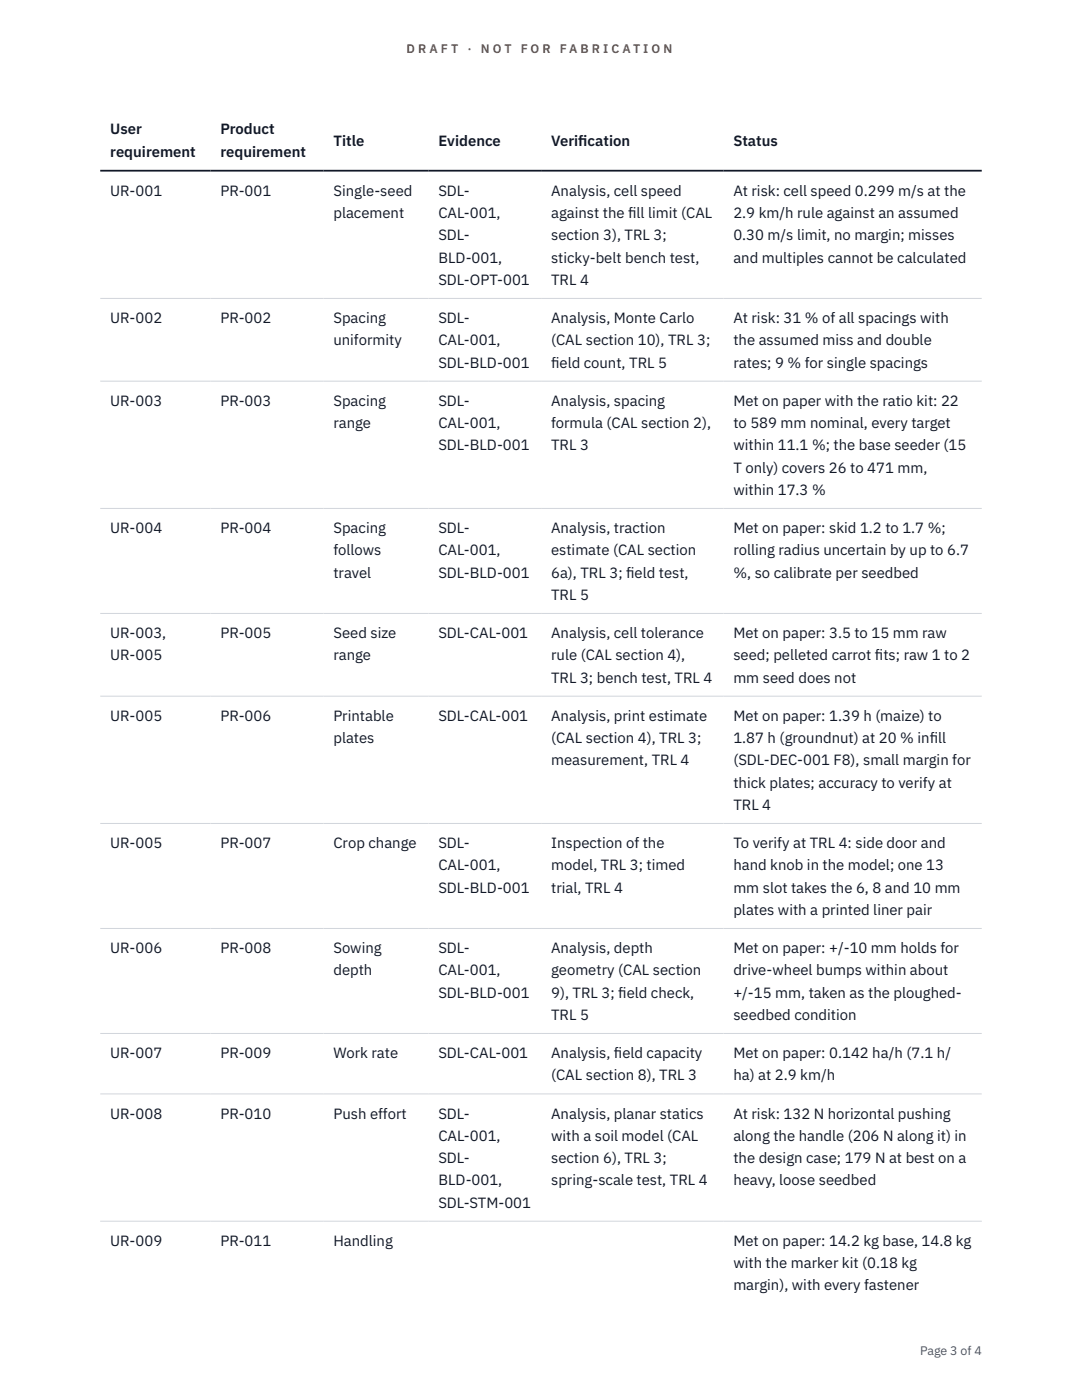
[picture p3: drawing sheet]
<svg xmlns="http://www.w3.org/2000/svg" width="216mm" height="279mm" viewBox="0 0 216 279" stroke-linecap="round" stroke-linejoin="round" font-family="sans-serif">
<defs><g id="words">
<g font-size="3" fill="#111827">
<text x="22" y="26.8">User</text>
<text x="44" y="26.8">Product</text>
<text x="66.5" y="29.1">Title</text>
<text x="87.5" y="29.1">Evidence</text>
<text x="110" y="29.1">Verif</text>
<text x="115.4" y="29.1">ication</text>
<text x="146.3" y="29.1">Status</text>
<text x="22" y="31.3">requirement</text>
<text x="44" y="31.3">requirement</text>
<text x="22" y="39.1">UR-001</text>
<text x="44" y="39.1">PR-001</text>
<text x="66.5" y="39.1">Single-seed</text>
<text x="87.5" y="39.1">SDL-</text>
<text x="110" y="39.1">Analysis, cell speed</text>
<text x="146.3" y="39.1">At risk: cell speed 0.299 m/s at the</text>
<text x="66.5" y="43.5">placement</text>
<text x="87.5" y="43.5">CAL-001,</text>
<text x="87.5" y="48">SDL-</text>
<text x="110" y="43.5">against the f</text>
<text x="110" y="48">section 3), TRL 3;</text>
<text x="125.3" y="43.5">ill limit (CAL</text>
<text x="146.3" y="43.5">2.9 km/h rule against an assumed</text>
<text x="146.3" y="48">0.30 m/s limit, no margin; misses</text>
<text x="87.5" y="52.4">BLD-001,</text>
<text x="110" y="52.4">sticky-belt bench test,</text>
<text x="146.3" y="52.4">and multiples cannot be calculated</text>
<text x="87.5" y="56.9">SDL-OPT-001</text>
<text x="110" y="56.9">TRL 4</text>
<text x="22" y="64.5">UR-002</text>
<text x="44" y="64.5">PR-002</text>
<text x="66.5" y="64.5">Spacing</text>
<text x="87.5" y="64.5">SDL-</text>
<text x="110" y="64.5">Analysis, Monte Carlo</text>
<text x="146.3" y="64.5">At risk: 31 % of all spacings with</text>
<text x="66.5" y="68.9">uniformity</text>
<text x="87.5" y="68.9">CAL-001,</text>
<text x="110" y="68.9">(CAL section 10), TRL 3;</text>
<text x="146.3" y="68.9">the assumed miss and double</text>
<text x="87.5" y="73.4">SDL-BLD-001</text>
<text x="110" y="73.4">f</text>
<text x="110" y="73.4">ield count, TRL 5</text>
<text x="146.3" y="73.4">rates; 9 % for single spacings</text>
<text x="22" y="81">UR-003</text>
<text x="44" y="81">PR-003</text>
<text x="66.5" y="81">Spacing</text>
<text x="87.5" y="81">SDL-</text>
<text x="110" y="81">Analysis, spacing</text>
<text x="146.3" y="81">Met on paper with the ratio kit: 22</text>
<text x="66.5" y="85.4">range</text>
<text x="87.5" y="85.4">CAL-001,</text>
<text x="87.5" y="89.9">SDL-BLD-001</text>
<text x="110" y="85.4">formula (CAL section 2),</text>
<text x="110" y="89.9">TRL 3</text>
<text x="146.3" y="85.4">to 589 mm nominal, every target</text>
<text x="146.3" y="89.9">within 11.1 %; the base seeder (15</text>
<text x="146.3" y="94.3">T only) covers 26 to 471 mm,</text>
<text x="146.3" y="98.8">within 17.3 %</text>
<text x="22" y="106.4">UR-004</text>
<text x="44" y="106.4">PR-004</text>
<text x="66.5" y="106.4">Spacing</text>
<text x="87.5" y="106.4">SDL-</text>
<text x="110" y="106.4">Analysis, traction</text>
<text x="146.3" y="106.4">Met on paper: skid 1.2 to 1.7 %;</text>
<text x="66.5" y="110.8">follows</text>
<text x="87.5" y="110.8">CAL-001,</text>
<text x="110" y="110.8">estimate (CAL section</text>
<text x="146.3" y="110.8">rolling radius uncertain by up to 6.7</text>
<text x="66.5" y="115.3">travel</text>
<text x="87.5" y="115.3">SDL-BLD-001</text>
<text x="110" y="115.3">6a), TRL 3; f</text>
<text x="110" y="119.7">TRL 5</text>
<text x="124.9" y="115.3">ield test,</text>
<text x="146.3" y="115.3">%, so calibrate per seedbed</text>
<text x="22" y="127.3">UR-003,</text>
<text x="22" y="131.8">UR-005</text>
<text x="44" y="127.3">PR-005</text>
<text x="66.5" y="127.3">Seed size</text>
<text x="66.5" y="131.8">range</text>
<text x="87.5" y="127.3">SDL-CAL-001</text>
<text x="110" y="127.3">Analysis, cell tolerance</text>
<text x="110" y="131.8">rule (CAL section 4),</text>
<text x="146.3" y="127.3">Met on paper: 3.5 to 15 mm raw</text>
<text x="146.3" y="131.8">seed; pelleted carrot f</text>
<text x="174.6" y="131.8">its; raw 1 to 2</text>
<text x="110" y="136.2">TRL 3; bench test, TRL 4</text>
<text x="146.3" y="136.2">mm seed does not</text>
<text x="22" y="143.9">UR-005</text>
<text x="44" y="143.9">PR-006</text>
<text x="66.5" y="143.9">Printable</text>
<text x="87.5" y="143.9">SDL-CAL-001</text>
<text x="110" y="143.9">Analysis, print estimate</text>
<text x="146.3" y="143.9">Met on paper: 1.39 h (maize) to</text>
<text x="66.5" y="148.3">plates</text>
<text x="110" y="148.3">(CAL section 4), TRL 3;</text>
<text x="146.3" y="148.3">1.87 h (groundnut) at 20 % inf</text>
<text x="185.5" y="148.3">ill</text>
<text x="110" y="152.7">measurement, TRL 4</text>
<text x="146.3" y="152.7">(SDL-DEC-001 F8), small margin for</text>
<text x="146.3" y="157.2">thick plates; accuracy to verify at</text>
<text x="146.3" y="161.6">TRL 4</text>
<text x="22" y="169.3">UR-005</text>
<text x="44" y="169.3">PR-007</text>
<text x="66.5" y="169.3">Crop change</text>
<text x="87.5" y="169.3">SDL-</text>
<text x="87.5" y="173.7">CAL-001,</text>
<text x="110" y="169.3">Inspection of the</text>
<text x="110" y="173.7">model, TRL 3; timed</text>
<text x="146.3" y="169.3">To verify at TRL 4: side door and</text>
<text x="146.3" y="173.7">hand knob in the model; one 13</text>
<text x="87.5" y="178.1">SDL-BLD-001</text>
<text x="110" y="178.1">trial, TRL 4</text>
<text x="146.3" y="178.1">mm slot takes the 6, 8 and 10 mm</text>
<text x="146.3" y="182.6">plates with a printed liner pair</text>
<text x="22" y="190.2">UR-006</text>
<text x="44" y="190.2">PR-008</text>
<text x="66.5" y="190.2">Sowing</text>
<text x="87.5" y="190.2">SDL-</text>
<text x="110" y="190.2">Analysis, depth</text>
<text x="146.3" y="190.2">Met on paper: +/-10 mm holds for</text>
<text x="66.5" y="194.7">depth</text>
<text x="87.5" y="194.7">CAL-001,</text>
<text x="110" y="194.7">geometry (CAL section</text>
<text x="146.3" y="194.7">drive-wheel bumps within about</text>
<text x="87.5" y="199.1">SDL-BLD-001</text>
<text x="110" y="199.1">9), TRL 3; f</text>
<text x="110" y="203.6">TRL 5</text>
<text x="123.4" y="199.1">ield check,</text>
<text x="146.3" y="199.1">+/-15 mm, taken as the ploughed-</text>
<text x="146.3" y="203.6">seedbed condition</text>
<text x="22" y="211.2">UR-007</text>
<text x="44" y="211.2">PR-009</text>
<text x="66.5" y="211.2">Work rate</text>
<text x="87.5" y="211.2">SDL-CAL-001</text>
<text x="110" y="211.2">Analysis, f</text>
<text x="110" y="215.6">(CAL section 8), TRL 3</text>
<text x="122.5" y="211.2">ield capacity</text>
<text x="146.3" y="211.2">Met on paper: 0.142 ha/h (7.1 h/</text>
<text x="146.3" y="215.6">ha) at 2.9 km/h</text>
<text x="22" y="223.2">UR-008</text>
<text x="44" y="223.2">PR-010</text>
<text x="66.5" y="223.2">Push effort</text>
<text x="87.5" y="223.2">SDL-</text>
<text x="87.5" y="227.7">CAL-001,</text>
<text x="110" y="223.2">Analysis, planar statics</text>
<text x="110" y="227.7">with a soil model (CAL</text>
<text x="146.3" y="223.2">At risk: 132 N horizontal pushing</text>
<text x="146.3" y="227.7">along the handle (206 N along it) in</text>
<text x="87.5" y="232.1">SDL-</text>
<text x="110" y="232.1">section 6), TRL 3;</text>
<text x="146.3" y="232.1">the design case; 179 N at best on a</text>
<text x="87.5" y="236.6">BLD-001,</text>
<text x="110" y="236.6">spring-scale test, TRL 4</text>
<text x="146.3" y="236.6">heavy, loose seedbed</text>
<text x="87.5" y="241">SDL-STM-001</text>
<text x="22" y="248.6">UR-009</text>
<text x="44" y="248.6">PR-011</text>
<text x="66.5" y="248.6">Handling</text>
<text x="146.3" y="248.6">Met on paper: 14.2 kg base, 14.8 kg</text>
<text x="146.3" y="253.1">with the marker kit (0.18 kg</text>
<text x="146.3" y="257.5">margin), with every fastener</text>
</g>
<g font-size="2.5" fill="#b45309">
<text x="81.1" y="10.5">D R A F T</text>
<text x="93.3" y="10.5">·</text>
<text x="95.9" y="10.5">N O T</text>
<text x="103.9" y="10.5">F O R</text>
<text x="111.7" y="10.5">F A B R I C A T I O N</text>
</g>
<text font-size="2.5" fill="#4b5563" x="183.6" y="270.3">Page 3 of 4</text>
</g></defs>
<path d="M20 59.6h175.9M20 76.1h175.9M20 101.5h175.9M20 122.4h175.9M20 138.9h175.9M20 164.3h175.9M20 185.3h175.9M20 206.3h175.9M20 218.3h175.9M20 243.7h175.9" fill="none" stroke="#d1d5db" stroke-width=".2"/>
<path d="M20 34.1h175.9" fill="none" stroke="#111827" stroke-width=".35"/>
<use href="#words"/>
</svg>
